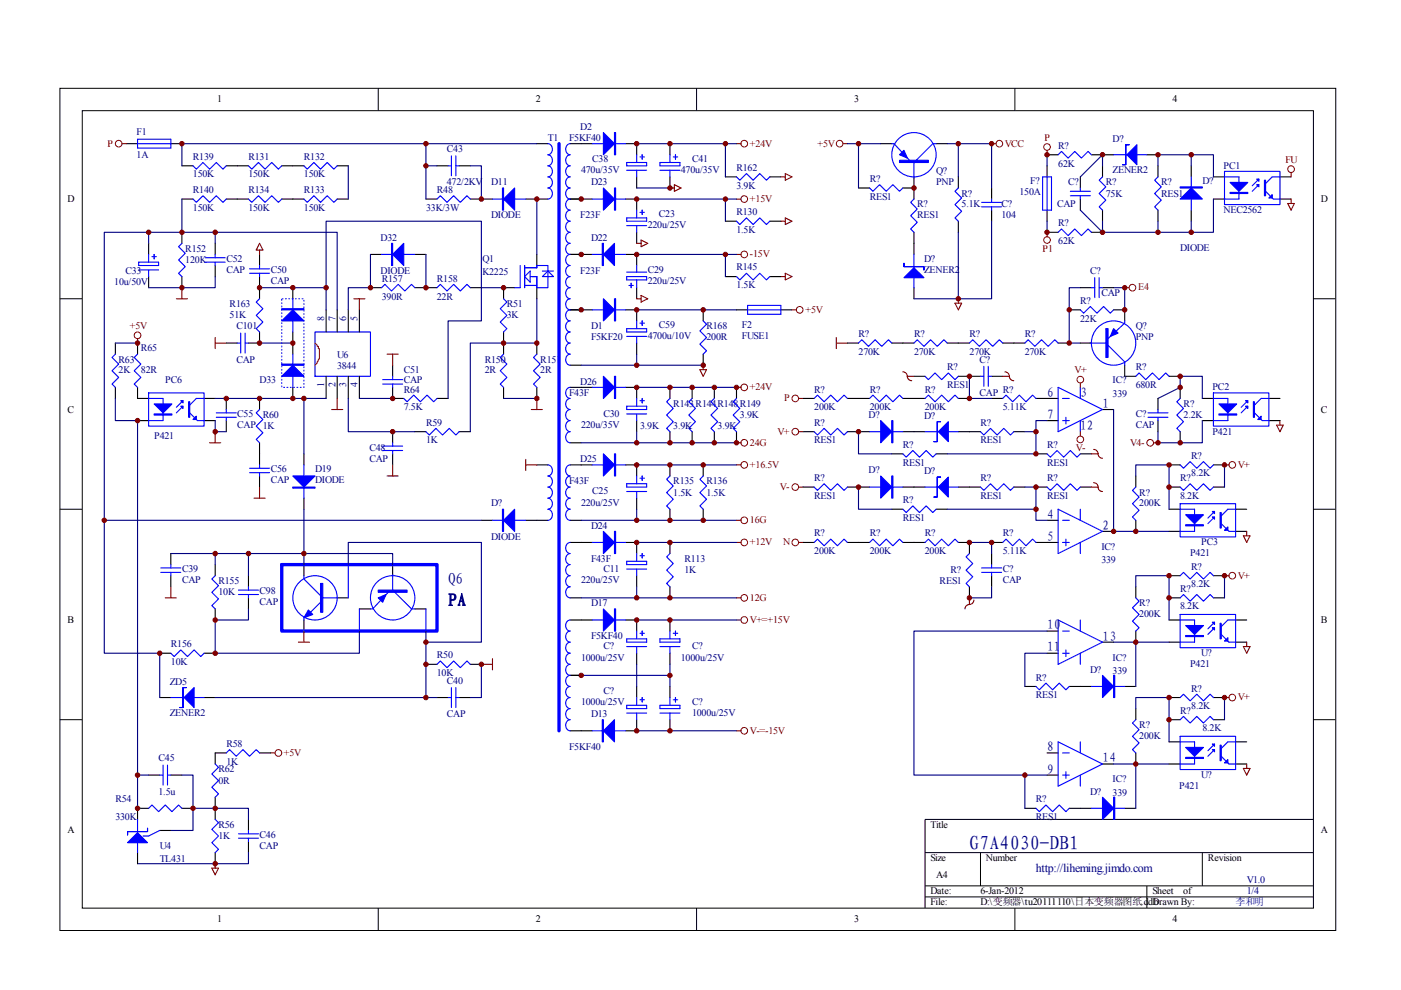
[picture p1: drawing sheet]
<svg xmlns="http://www.w3.org/2000/svg" width="297mm" height="210mm" viewBox="0 0 297 210" stroke-linecap="round" stroke-linejoin="round" font-family="sans-serif">
<defs><g id="words">
<text font-size="4.2" fill="#000080" x="205.6" y="180.2">G7A4030-DB1</text>
<text font-size="3.8" fill="#000080" x="95" y="128.5">PA</text>
<text font-size="3.3" fill="#000080" x="95" y="123.9">Q6</text>
<g font-size="2.8" fill="#000080">
<text x="222" y="84.1">6</text>
<text x="222" y="88.8">7</text>
<text x="229" y="84.1">3</text>
<text x="233.8" y="86.5">1</text>
<text x="229" y="91.2">12</text>
<text x="222" y="110">4</text>
<text x="233.8" y="112.3">2</text>
<text x="222" y="114.7">5</text>
<text x="222" y="133.4">10</text>
<text x="233.8" y="135.8">13</text>
<text x="222" y="138.1">11</text>
<text x="222" y="159.3">8</text>
<text x="233.8" y="161.6">14</text>
<text x="222" y="164">9</text>
</g>
<text font-size="2.5" fill="#000080" x="219.6" y="184.8">http://liheming.jimdo.com</text>
<g font-size="2.1">
<text x="46.1" y="21.7">1</text>
<text x="113.6" y="21.7">2</text>
<text x="181.1" y="21.7">3</text>
<text x="248.6" y="21.7">4</text>
<text x="14.3" y="42.8">D</text>
<text x="280.1" y="42.8">D</text>
<text x="14.3" y="87.5">C</text>
<text x="280.1" y="87.5">C</text>
<text x="14.3" y="132.1">B</text>
<text x="280.1" y="132.1">B</text>
<text x="14.3" y="176.7">A</text>
<text x="197.3" y="175.5">Title</text>
<text x="280.1" y="176.7">A</text>
<text x="197.3" y="182.6">Size</text>
<text x="209" y="182.6">Number</text>
<text x="256.1" y="182.6">Revision</text>
<text x="197.3" y="189.6">Date:</text>
<text x="197.3" y="192">File:</text>
<text x="198.5" y="186.1">A4</text>
<text x="207.9" y="189.6">6-Jan-2012</text>
<text x="207.9" y="192">D:\变频器\tu20111110\日本变频器图纸.ddb</text>
<text x="244.3" y="189.6">Sheet</text>
<text x="244.3" y="192">Drawn By:</text>
<text x="250.9" y="189.6">of</text>
<text x="46.1" y="195.5">1</text>
<text x="113.6" y="195.5">2</text>
<text x="181.1" y="195.5">3</text>
<text x="248.6" y="195.5">4</text>
</g>
<g font-size="2.1" fill="#000080">
<text x="29" y="28.7">F1</text>
<text x="116.2" y="29.9">T1</text>
<text x="120.6" y="29.9">F5KF40</text>
<text x="123" y="27.5">D2</text>
<text x="29" y="33.5">1A</text>
<text x="40.9" y="33.9">R139</text>
<text x="52.7" y="33.9">R131</text>
<text x="64.4" y="33.9">R132</text>
<text x="94.7" y="32.3">C43</text>
<text x="125.6" y="34.4">C38</text>
<text x="146.7" y="34.4">C41</text>
<text x="224.4" y="31.5">R?</text>
<text x="224.4" y="35.3">62K</text>
<text x="235.9" y="30.2">D?</text>
<text x="259.4" y="35.7">PC1</text>
<text x="40.9" y="37.6">150K</text>
<text x="40.9" y="40.9">R140</text>
<text x="52.7" y="37.6">150K</text>
<text x="52.7" y="40.9">R134</text>
<text x="64.4" y="37.6">150K</text>
<text x="64.4" y="40.9">R133</text>
<text x="92.6" y="40.9">R48</text>
<text x="94.7" y="39.3">472/2KV</text>
<text x="104.1" y="39.3">D11</text>
<text x="123.2" y="36.7">470u/35V</text>
<text x="125.3" y="39.3">D23</text>
<text x="144.4" y="36.7">470u/35V</text>
<text x="156.1" y="36.3">R162</text>
<text x="156.1" y="40">3.9K</text>
<text x="184.4" y="38.6">R?</text>
<text x="198.5" y="36.9">Q?</text>
<text x="198.5" y="39.3">PNP</text>
<text x="203.9" y="41.7">R?</text>
<text x="216.2" y="41.4">150A</text>
<text x="218.4" y="39">F?</text>
<text x="226.5" y="39.3">C?</text>
<text x="234.4" y="39.3">R?</text>
<text x="234.4" y="41.7">75K</text>
<text x="235.9" y="36.7">ZENER2</text>
<text x="246.2" y="39.3">R?</text>
<text x="246.2" y="41.7">RES1</text>
<text x="254.9" y="39">D?</text>
<text x="40.9" y="44.7">150K</text>
<text x="52.7" y="44.7">150K</text>
<text x="64.4" y="44.7">150K</text>
<text x="90.3" y="44.7">33K/3W</text>
<text x="104.1" y="46.3">DIODE</text>
<text x="123" y="46.3">F23F</text>
<text x="139.7" y="46.1">C23</text>
<text x="156.1" y="45.6">R130</text>
<text x="184.4" y="42.3">RES1</text>
<text x="194.5" y="44">R?</text>
<text x="194.5" y="46.3">RES1</text>
<text x="203.9" y="44">5.1K</text>
<text x="212.3" y="44">C?</text>
<text x="212.3" y="46.3">104</text>
<text x="224.1" y="44">CAP</text>
<text x="259.4" y="45.1">NEC2562</text>
<text x="39.3" y="53.4">R152</text>
<text x="80.7" y="51.1">D32</text>
<text x="125.3" y="51.1">D22</text>
<text x="137.3" y="48.4">220u/25V</text>
<text x="156.1" y="49.4">1.5K</text>
<text x="224.4" y="48">R?</text>
<text x="224.4" y="51.7">62K</text>
<text x="250.2" y="53.2">DIODE</text>
<text x="26.6" y="58.1">C33</text>
<text x="39.3" y="55.7">120K</text>
<text x="48" y="55.5">C52</text>
<text x="48" y="57.8">CAP</text>
<text x="57.4" y="57.8">C50</text>
<text x="80.7" y="58.1">DIODE</text>
<text x="80.9" y="59.7">R157</text>
<text x="92.6" y="59.7">R158</text>
<text x="102.3" y="55.5">Q1</text>
<text x="102.3" y="58.3">K2225</text>
<text x="123" y="58.1">F23F</text>
<text x="137.3" y="57.8">C29</text>
<text x="156.1" y="57.3">R145</text>
<text x="195.9" y="55.5">D?</text>
<text x="195.9" y="57.8">ZENER2</text>
<text x="231.1" y="58.1">C?</text>
<text x="24.2" y="60.5">10u/50V</text>
<text x="48.7" y="65.1">R163</text>
<text x="57.4" y="60.2">CAP</text>
<text x="80.9" y="63.5">390R</text>
<text x="92.6" y="63.5">22R</text>
<text x="107.4" y="65.1">R51</text>
<text x="137.3" y="60.2">220u/25V</text>
<text x="156.1" y="61.1">1.5K</text>
<text x="229" y="64.4">R?</text>
<text x="233.5" y="62.8">CAP</text>
<text x="48.7" y="67.5">51K</text>
<text x="50.1" y="69.8">C101</text>
<text x="68.7" y="68" transform="rotate(-90 68.7 68)">8</text>
<text x="71.1" y="68" transform="rotate(-90 71.1 68)">7</text>
<text x="73.4" y="68" transform="rotate(-90 73.4 68)">6</text>
<text x="75.8" y="68" transform="rotate(-90 75.8 68)">5</text>
<text x="107.4" y="67.5">3K</text>
<text x="125.3" y="69.8">D1</text>
<text x="137.3" y="71.9">4700u/10V</text>
<text x="139.7" y="69.6">C59</text>
<text x="149.8" y="69.8">R168</text>
<text x="157.3" y="69.6">F2</text>
<text x="157.3" y="71.9">FUSE1</text>
<text x="182" y="71.5">R?</text>
<text x="193.8" y="71.5">R?</text>
<text x="205.6" y="71.5">R?</text>
<text x="217.3" y="71.5">R?</text>
<text x="229" y="68.2">22K</text>
<text x="240.8" y="69.8">Q?</text>
<text x="25.1" y="76.9">R63</text>
<text x="29.9" y="74.5">R65</text>
<text x="50.1" y="76.9">CAP</text>
<text x="71.5" y="76">U6</text>
<text x="102.8" y="76.9">R150</text>
<text x="114.6" y="76.9">R151</text>
<text x="125.3" y="72.2">F5KF20</text>
<text x="149.8" y="72.2">200R</text>
<text x="182" y="75.2">270K</text>
<text x="193.8" y="75.2">270K</text>
<text x="205.6" y="75.2">270K</text>
<text x="207.7" y="76.9">C?</text>
<text x="217.3" y="75.2">270K</text>
<text x="240.8" y="72.2">PNP</text>
<text x="25.1" y="79.2">2K</text>
<text x="29.9" y="79.2">82R</text>
<text x="35.1" y="81.3">PC6</text>
<text x="55" y="81.3">D33</text>
<text x="68.7" y="82.1" transform="rotate(-90 68.7 82.1)">1</text>
<text x="71.1" y="82.1" transform="rotate(-90 71.1 82.1)">2</text>
<text x="71.5" y="78.2">3844</text>
<text x="73.4" y="82.1" transform="rotate(-90 73.4 82.1)">3</text>
<text x="75.8" y="82.1" transform="rotate(-90 75.8 82.1)">4</text>
<text x="85.6" y="83.2">R64</text>
<text x="85.6" y="79">C51</text>
<text x="85.6" y="81.3">CAP</text>
<text x="102.8" y="79.2">2R</text>
<text x="114.6" y="79.2">2R</text>
<text x="120.6" y="83.9">F43F</text>
<text x="123" y="81.5">D26</text>
<text x="172.6" y="83.2">R?</text>
<text x="184.4" y="83.2">R?</text>
<text x="196.1" y="83.2">R?</text>
<text x="200.8" y="78.5">R?</text>
<text x="200.8" y="82.3">RES1</text>
<text x="207.7" y="83.9">CAP</text>
<text x="212.6" y="83.2">R?</text>
<text x="235.9" y="81.3">IC?</text>
<text x="240.8" y="78.5">R?</text>
<text x="240.8" y="82.3">680R</text>
<text x="257" y="82.7">PC2</text>
<text x="50.3" y="88.4">C55</text>
<text x="55.7" y="88.6">R60</text>
<text x="85.6" y="87">7.5K</text>
<text x="127.9" y="88.4">C30</text>
<text x="142.7" y="86.3">R143R144R148R149</text>
<text x="156.9" y="88.6">3.9K</text>
<text x="172.6" y="87">200K</text>
<text x="184.1" y="88.6">D?</text>
<text x="184.4" y="87">200K</text>
<text x="195.9" y="88.8">D?</text>
<text x="196.1" y="87">200K</text>
<text x="212.6" y="87">5.11K</text>
<text x="235.9" y="84.2">339</text>
<text x="240.8" y="88.4">C?</text>
<text x="251" y="86.3">R?</text>
<text x="251" y="88.6">2.2K</text>
<text x="32.7" y="93.1">P421</text>
<text x="50.3" y="90.7">CAP 1K</text>
<text x="78.3" y="95.7">C48</text>
<text x="90.3" y="90.3">R59</text>
<text x="90.3" y="94">1K</text>
<text x="123.2" y="90.7">220u/35V</text>
<text x="135.7" y="90.9">3.9K</text>
<text x="142.7" y="90.9">3.9K</text>
<text x="152.1" y="90.9">3.9K</text>
<text x="172.6" y="90.3">R?</text>
<text x="172.6" y="94">RES1</text>
<text x="191.4" y="94.9">R?</text>
<text x="207.9" y="90.3">R?</text>
<text x="207.9" y="94">RES1</text>
<text x="222" y="94.9">R?</text>
<text x="240.8" y="90.7">CAP</text>
<text x="257" y="92.1">P421</text>
<text x="57.4" y="100.1">C56</text>
<text x="66.8" y="100.1">D19</text>
<text x="78.3" y="98">CAP</text>
<text x="123" y="98">D25</text>
<text x="184.1" y="100.3">D?</text>
<text x="191.4" y="98.7">RES1</text>
<text x="195.9" y="100.6">D?</text>
<text x="222" y="98.7">RES1</text>
<text x="252.6" y="97.3">R?</text>
<text x="252.6" y="101">8.2K</text>
<text x="57.4" y="102.5">CAP</text>
<text x="66.8" y="102.5">DIODE</text>
<text x="104.1" y="107.4">D?</text>
<text x="120.6" y="102.7">F43F</text>
<text x="123.2" y="107.2">220u/25V</text>
<text x="125.6" y="104.8">C25</text>
<text x="142.7" y="102.7">R135</text>
<text x="142.7" y="105.1">1.5K</text>
<text x="149.8" y="102.7">R136</text>
<text x="149.8" y="105.1">1.5K</text>
<text x="172.6" y="102">R?</text>
<text x="172.6" y="105.8">RES1</text>
<text x="191.4" y="106.7">R?</text>
<text x="207.9" y="102">R?</text>
<text x="207.9" y="105.8">RES1</text>
<text x="222" y="102">R?</text>
<text x="222" y="105.8">RES1</text>
<text x="241.6" y="105.1">R?</text>
<text x="241.6" y="107.4">200K</text>
<text x="250.2" y="102">R?</text>
<text x="250.2" y="105.8">8.2K</text>
<text x="125.3" y="112.1">D24</text>
<text x="172.6" y="113.7">R?</text>
<text x="184.4" y="113.7">R?</text>
<text x="191.4" y="110.4">RES1</text>
<text x="196.1" y="113.7">R?</text>
<text x="212.6" y="113.7">R?</text>
<text x="104.1" y="114.5">DIODE</text>
<text x="125.3" y="119.1">F43F</text>
<text x="145.1" y="119.1">R113</text>
<text x="172.6" y="117.5">200K</text>
<text x="184.4" y="117.5">200K</text>
<text x="196.1" y="117.5">200K</text>
<text x="212.6" y="117.5">5.11K</text>
<text x="233.5" y="116.6">IC?</text>
<text x="233.5" y="119.4">339</text>
<text x="252.3" y="118">P421</text>
<text x="254.7" y="115.6">PC3</text>
<text x="38.6" y="121.3">C39</text>
<text x="38.6" y="123.6">CAP</text>
<text x="46.3" y="123.9">R155</text>
<text x="55" y="125.9">C98</text>
<text x="123.2" y="123.6">220u/25V</text>
<text x="127.9" y="121.3">C11</text>
<text x="145.1" y="121.5">1K</text>
<text x="199.2" y="123.9">RES1</text>
<text x="201.5" y="121.5">R?</text>
<text x="212.6" y="121.3">C?</text>
<text x="212.6" y="123.6">CAP</text>
<text x="250.2" y="125.5">R?</text>
<text x="252.6" y="120.7">R?</text>
<text x="252.6" y="124.6">8.2K</text>
<text x="46.3" y="126.2">10K</text>
<text x="55" y="128.3">CAP</text>
<text x="125.3" y="128.5">D17</text>
<text x="241.6" y="128.5">R?</text>
<text x="241.6" y="130.9">200K</text>
<text x="250.2" y="129.2">8.2K</text>
<text x="36.2" y="137.3">R156</text>
<text x="125.3" y="135.6">F5KF40</text>
<text x="127.9" y="137.7">C?</text>
<text x="146.7" y="137.7">C?</text>
<text x="36.2" y="141">10K</text>
<text x="92.6" y="139.5">R50</text>
<text x="92.6" y="143.4">10K</text>
<text x="123.2" y="140.1">1000u/25V</text>
<text x="144.4" y="140.1">1000u/25V</text>
<text x="231.1" y="142.6">D?</text>
<text x="235.9" y="140.1">IC?</text>
<text x="235.9" y="142.8">339</text>
<text x="252.3" y="141.5">P421</text>
<text x="254.7" y="139.1">U?</text>
<text x="36" y="145.2">ZD5</text>
<text x="94.7" y="145">C40</text>
<text x="123.2" y="149.5">1000u/25V</text>
<text x="127.9" y="147.1">C?</text>
<text x="146.7" y="149.5">C?</text>
<text x="219.6" y="144.3">R?</text>
<text x="219.6" y="148">RES1</text>
<text x="252.6" y="146.7">R?</text>
<text x="36" y="151.8">ZENER2</text>
<text x="94.7" y="152">CAP</text>
<text x="125.3" y="152">D13</text>
<text x="146.7" y="151.8">1000u/25V</text>
<text x="241.6" y="154.4">R?</text>
<text x="250.2" y="151.3">R?</text>
<text x="252.6" y="150.4">8.2K</text>
<text x="254.9" y="155">8.2K</text>
<text x="33.6" y="161.4">C45</text>
<text x="48" y="158.3">R58</text>
<text x="120.6" y="159.1">F5KF40</text>
<text x="241.6" y="156.7">200K</text>
<text x="46.3" y="163.8">R62</text>
<text x="46.3" y="166.1">0R</text>
<text x="48" y="162.2">1K</text>
<text x="235.9" y="165.9">IC?</text>
<text x="250" y="167.3">P421</text>
<text x="254.7" y="164.9">U?</text>
<text x="24.5" y="170.1">R54</text>
<text x="24.5" y="173.8">330K</text>
<text x="33.6" y="168.5">1.5u</text>
<text x="219.6" y="170.1">R?</text>
<text x="219.6" y="173.8">RES1</text>
<text x="231.1" y="168.5">D?</text>
<text x="235.9" y="168.7">339</text>
<text x="46.3" y="175.5">R56</text>
<text x="46.3" y="177.9">1K</text>
<text x="55" y="177.6">C46</text>
<text x="33.9" y="180">U4</text>
<text x="33.9" y="182.8">TL431</text>
<text x="55" y="180">CAP</text>
<text x="262" y="192">李和明</text>
<text x="264.3" y="187.3">V1.0</text>
<text x="264.3" y="189.6">1/4</text>
</g>
<g font-size="2.1" fill="#800000">
<text x="221.5" y="29.9">P</text>
<text x="22.8" y="31.1">P</text>
<text x="159" y="31.1">+24V</text>
<text x="173.3" y="31.1">+5V</text>
<text x="213" y="31.1">VCC</text>
<text x="272.5" y="34.6">FU</text>
<text x="159" y="42.8">+15V</text>
<text x="221.1" y="53.4">P1</text>
<text x="159" y="54.5">-15V</text>
<text x="241.3" y="61.6">E4</text>
<text x="27.5" y="69.8">+5V</text>
<text x="170.8" y="66.3">+5V</text>
<text x="159" y="82.7">+24V</text>
<text x="227.8" y="79.2">V+</text>
<text x="166.3" y="85.1">P</text>
<text x="159" y="94.5">24G</text>
<text x="164.8" y="92.1">V+</text>
<text x="228.1" y="95.7">V-</text>
<text x="239.6" y="94.5">V4-</text>
<text x="159" y="99.2">+16.5V</text>
<text x="262.5" y="99.2">V+</text>
<text x="165.4" y="103.9">V-</text>
<text x="159" y="110.9">16G</text>
<text x="159" y="115.6">+12V</text>
<text x="166" y="115.6">N</text>
<text x="262.5" y="122.7">V+</text>
<text x="159" y="127.4">12G</text>
<text x="159" y="132.1">V+=+15V</text>
<text x="262.5" y="148.5">V+</text>
<text x="159" y="155.5">V-=-15V</text>
<text x="60.2" y="160.3">+5V</text>
</g>
</g></defs>
<g fill="none" stroke="#000" stroke-width=".21">
<path d="M12.7 18.7h270.5v178.6h-270.5zM80.2 18.7v4.7M147.7 18.7v4.7M215.2 18.7v4.7M17.4 23.5h261.1v169h-261.1zM12.7 63.3h4.7M278.4 63.3h4.7M12.7 108h4.7M278.4 108h4.7M12.7 152.6h4.7M278.4 152.6h4.7M278.4 173.7h-82.3v18.8"/>
<path d="M80.2 192.5v4.7M147.7 192.5v4.7M196.1 180.8h82.3M196.1 187.8h82.3M196.1 190.2h82.3M207.9 180.8v7M215.2 192.5v4.7M243.2 187.8v4.7M254.9 180.8v7"/>
</g>
<g fill="none" stroke="#00f" stroke-width=".23">
<path d="M29.2 29.5h7v1.9h-7zM29.2 30.5h7M40.9 35.2l.7 .7 1.4-1.4 1.4 1.4 1.5-1.4 1.4 1.4 .7-.7M52.7 35.2l.7 .7 1.4-1.4 1.4 1.4 1.4-1.4 1.4 1.4 .7-.7M64.4 35.2l.7 .7 1.5-1.4 1.4 1.4 1.4-1.4 1.4 1.4 .7-.7M95 35.2h.7M95.7 33v4.3M96.7 33v4.3M96.7 35.2h.7M116.2 30.5a1.2 1.2 0 0 1 .9 1.1 1.2 1.2 0 0 1-.9 1.2 1.2 1.2 0 0 1 .9 1.2 1.2 1.2 0 0 1-.9 1.2 1.2 1.2 0 0 1 .9 1.1 1.2 1.2 0 0 1-.9 1.2 1.2 1.2 0 0 1 .9 1.2 1.2 1.2 0 0 1-.9 1.2 1.2 1.2 0 0 1 .9 1.1 1.2 1.2 0 0 1-.9 1.2M120.9 30.5a1.21 1.21 0 0 0-1 1.1 1.21 1.21 0 0 0 1 1.2 1.2 1.2 0 0 0-1 1.2 1.2 1.2 0 0 0 1 1.2 1.2 1.2 0 0 0-1 1.1 1.2 1.2 0 0 0 1 1.2 1.2 1.2 0 0 0-1 1.2 1.2 1.2 0 0 0 1 1.2 1.2 1.2 0 0 0-1 1.1 1.2 1.2 0 0 0 1 1.2 1.2 1.2 0 0 0-1 1.2 1.2 1.2 0 0 0 1 1.2 1.2 1.2 0 0 0-1 1.1 1.2 1.2 0 0 0 1 1.2 1.21 1.21 0 0 0-1 1.2 1.21 1.21 0 0 0 1 1.2 1.2 1.2 0 0 0-1 1.1 1.2 1.2 0 0 0 1 1.2 1.2 1.2 0 0 0-1 1.2 1.2 1.2 0 0 0 1 1.1 1.2 1.2 0 0 0-1 1.2 1.2 1.2 0 0 0 1 1.2 1.2 1.2 0 0 0-1 1.2 1.2 1.2 0 0 0 1 1.1 1.2 1.2 0 0 0-1 1.2 1.2 1.2 0 0 0 1 1.2 1.2 1.2 0 0 0-1 1.2 1.2 1.2 0 0 0 1 1.1 1.2 1.2 0 0 0-1 1.2 1.2 1.2 0 0 0 1 1.2M125.6 30.5h7"/>
<path d="M132.9 34.5h4.2v.7h-4.2zM132.9 36.1h4.2M135 32.8v1.7M135 36.1v1.4M135.7 33.3h.9M136.2 32.8v.9M139.9 34.5h4.3v.7h-4.3zM139.9 36.1h4.3M142 32.8v1.7M142 36.1v1.4M142.7 33.3h1M143.2 32.8v.9"/>
<path d="M156.2 37.5l.7 .7 1.4-1.4 1.4 1.4 1.4-1.4 1.4 1.4 .7-.7M184.4 39.9l.7 .7 1.4-1.4 1.4 1.4 1.4-1.4 1.4 1.4 .7-.7M189.1 30.5h.4l3.3 3.5M193.8 34.5v3.2M198.5 30.5h-.7l-3.6 3.5M203.2 39.9l-.7 .7 1.4 1.4-1.4 1.4 1.4 1.4-1.4 1.4 .7 .7M221.1 37.5h1.8v7.1h-1.8zM222 37.5v7.1M224.3 32.8l.8-.7 1.4 1.4 1.4-1.4 1.4 1.4 1.4-1.4 .7 .7M229 39.9v.7M233.8 37.5l-.8 .7 1.5 1.4-1.5 1.4 1.5 1.4-1.5 1.5 .8 .7M236.1 32.8h7.1"/>
<path d="M245.5 37.5l-.7 .7 1.4 1.4-1.4 1.4 1.4 1.4-1.4 1.5 .7 .7M252.6 37.5v7.1M259.6 36.3h11.8v7.1h-11.8zM259.6 37.5h3.1v4.7h-3.1M266.9 39.2l-1.4 1.4M266.9 38l-1.4 1.4M271.4 37.5h-1.7l-1.4 1.4M29.4 55.6h4.2v.7h-4.2zM29.4 57.2h4.2M31.5 53.9v1.7M31.5 57.2v1.4M32.2 54.4h1"/>
<path d="M32.7 53.9v1M38.6 51.6l-.7 .7 1.4 1.4-1.4 1.4 1.4 1.4-1.4 1.4 .7 .7M40.9 42.2l.7 .7 1.4-1.4 1.4 1.4 1.5-1.4 1.4 1.4 .7-.7M43.5 55.6h4.2M43.5 54.7h4.2M45.6 53.9v.8M45.6 55.6v.7M52.7 42.2l.7 .7 1.4-1.4 1.4 1.4 1.4-1.4 1.4 1.4 .7-.7M52.9 57.9h4.2M52.9 57h4.2M55 56.3v.7M55 57.9v.7"/>
<path d="M64.4 42.2l.7 .7 1.5-1.4 1.4 1.4 1.4-1.4 1.4 1.4 .7-.7M80.9 53.9h7.1M92.7 42.2l.7-.7 1.4 1.4 1.4-1.4 1.4 1.4 1.4-1.4 .7 .7M104.4 42.2h7.1M110.3 56.3v4.7h-1.2M111.2 56.8h2.6v-.5h2.4v4.7h-2.4v-2.4h-1.4M111.2 56.3v4.7M111.2 58.6l1.2-1.1v2.3zM115 58.6l1.2-1.1 1.1 1.1zM115 57.5h2.3M125.6 53.9h7M125.6 42.2h7"/>
<path d="M132.9 58.6h4.2v.7h-4.2zM132.9 46.2h4.2v.7h-4.2zM132.9 47.8h4.2M132.9 57.7h4.2M135 44.6v1.6M135 47.8v1.5M135 56.3v1.4M135 59.3v1.7M135.7 45h.9M136.2 44.6v.9M156.2 46.9l.7 .7 1.4-1.4 1.4 1.4 1.4-1.4 1.4 1.4 .7-.7M156.2 58.6l.7 .7 1.4-1.4 1.4 1.4 1.4-1.4 1.4 1.4 .7-.7"/>
<path d="M193.8 42.2l-.7 .7 1.4 1.4-1.4 1.4 1.4 1.4-1.4 1.4 .7 .8M193.8 53.9v7.1M208.1 43.9h4.3M208.1 42.9h4.3M210.2 42.2v.7M210.2 43.9v.7M224.3 49.3l.8-.8 1.4 1.5 1.4-1.5 1.4 1.5 1.4-1.5 .7 .8M226.9 41.5h4.3M226.9 40.6h4.3M229 41.5v.7M232.1 58.9v4.2M233 58.9v4.2"/>
<path d="M268.3 40.6l1.7 1.6h1.4M24.5 75.1l-.7 .7 1.4 1.4-1.4 1.4 1.4 1.4-1.4 1.4 .7 .7M29.2 75.1l-.7 .7 1.4 1.4-1.4 1.4 1.4 1.4-1.4 1.4 .7 .7M50.3 72.7h.7M51 70.6v4.3M52 72.7h.7M52 70.6v4.3M55 63.3l-.7 .7 1.4 1.5-1.4 1.4 1.4 1.4-1.4 1.4 .7 .7M62.1 63.3v7.1M62.1 75.1v7M66.8 70.4h11.7v9.4h-11.7zM80.9 61l.7-.7 1.4 1.4 1.4-1.4 1.4 1.4 1.4-1.4 .8 .7"/>
<path d="M83.2 79.8v.7M92.7 61l.7-.7 1.4 1.4 1.4-1.4 1.4 1.4 1.4-1.4 .7 .7M106.8 75.1l-.7 .7 1.4 1.4-1.4 1.4 1.4 1.4-1.4 1.4 .7 .7M106.8 63.3l.7 .7-1.4 1.5 1.4 1.4-1.4 1.4 1.4 1.4-.7 .7M111.2 60.5h2.6M113.8 75.1l-.7 .7 1.4 1.4-1.4 1.4 1.4 1.4-1.4 1.4 .7 .7M120.9 65.7a1.2 1.2 0 0 0-1 1.2 1.2 1.2 0 0 0 1 1.1 1.2 1.2 0 0 0-1 1.2 1.2 1.2 0 0 0 1 1.2 1.2 1.2 0 0 0-1 1.2 1.2 1.2 0 0 0 1 1.1 1.2 1.2 0 0 0-1 1.2 1.2 1.2 0 0 0 1 1.2 1.2 1.2 0 0 0-1 1.2 1.2 1.2 0 0 0 1 1.1M125.6 65.7h7M132.9 69.7h4.2v.7h-4.2zM132.9 71.3h4.2M133.3 60.5h1M133.8 60.1v.9"/>
<path d="M135 68v1.7M135 71.3v1.4M135.7 68.5h.9M136.2 68v1M149.1 68l.7 .7-1.4 1.5 1.4 1.4-1.4 1.4 1.4 1.4-.7 .7M158.5 65.7h7.1M158.5 64.8h7.1v1.8h-7.1zM182 72.7l.7-.7 1.4 1.4 1.4-1.4 1.5 1.4 1.4-1.4 .7 .7M193.8 72.7l.7-.7 1.4 1.4 1.4-1.4 1.4 1.4 1.4-1.4 .7 .7M196.1 79.8l.7 .7 1.4-1.4 1.5 1.4 1.4-1.4 1.4 1.4 .7-.7M205.5 72.7l.7-.7 1.5 1.4 1.4-1.4 1.4 1.4 1.4-1.4 .7 .7M207.9 79.8h.7"/>
<path d="M208.6 77.7v4.2M209.5 79.8h.7M209.5 77.7v4.2M217.3 72.7l.7-.7 1.4 1.4 1.4-1.4 1.4 1.4 1.4-1.4 .7 .7M229 65.7l.8 .7 1.4-1.4 1.4 1.4 1.4-1.4 1.4 1.4 .7-.7M231.2 72.7h3.3M231.4 61h.7M233 61h.8M234.9 73.2l3.6 3.5v.7M238.5 68v.5l-3.6 3.3M240.8 79.8l.7-.7 1.4 1.4 1.4-1.4 1.4 1.4 1.5-1.4 .7 .7M31.5 83.3h11.8v7.1h-11.8z"/>
<path d="M31.5 84.5h3.1v4.7h-3.1M38.8 86.1l-1.4 1.4M38.8 85l-1.4 1.4M40.2 87.5l1.7 1.7h1.4M43.3 84.5h-1.7l-1.4 1.4M45.9 87.5h4.2M45.9 88.5h4.2M48 86.8v.7M48 88.5v.7M52.9 99.3h4.2M55 86.8l-.7 .7 1.4 1.4-1.4 1.5 1.4 1.4-1.4 1.4 .7 .7M55 98.6v.7"/>
<path d="M64.4 98.6v7M81.1 80.5h4.3M81.1 81.4h4.3M81.1 95.5h4.3M81.1 94.6h4.3M83.2 81.4v.7M83.2 93.9v.7M83.2 95.5v.7M85.6 84.5l.7 .7 1.4-1.4 1.4 1.4 1.4-1.4 1.4 1.4 .8-.7M90.3 91.5l.7 .7 1.4-1.4 1.4 1.4 1.4-1.4 1.5 1.4 .7-.7M116.2 98.6a1.2 1.2 0 0 1 .9 1.1 1.2 1.2 0 0 1-.9 1.2 1.2 1.2 0 0 1 .9 1.2 1.2 1.2 0 0 1-.9 1.2 1.2 1.2 0 0 1 .9 1.1 1.2 1.2 0 0 1-.9 1.2 1.2 1.2 0 0 1 .9 1.2 1.2 1.2 0 0 1-.9 1.2 1.2 1.2 0 0 1 .9 1.1 1.2 1.2 0 0 1-.9 1.2M120.9 82.1a1.2 1.2 0 0 0-1 1.2 1.2 1.2 0 0 0 1 1.2 1.2 1.2 0 0 0-1 1.2 1.2 1.2 0 0 0 1 1.1 1.2 1.2 0 0 0-1 1.2 1.2 1.2 0 0 0 1 1.2 1.2 1.2 0 0 0-1 1.2 1.2 1.2 0 0 0 1 1.1 1.2 1.2 0 0 0-1 1.2 1.2 1.2 0 0 0 1 1.2"/>
<path d="M120.9 98.6a1.2 1.2 0 0 0-1 1.1 1.2 1.2 0 0 0 1 1.2 1.2 1.2 0 0 0-1 1.2 1.2 1.2 0 0 0 1 1.2 1.2 1.2 0 0 0-1 1.1 1.2 1.2 0 0 0 1 1.2 1.2 1.2 0 0 0-1 1.2 1.2 1.2 0 0 0 1 1.2 1.2 1.2 0 0 0-1 1.1 1.2 1.2 0 0 0 1 1.2M125.6 82.1h7M125.6 98.6h7M132.9 86.1h4.2v.7h-4.2zM132.9 87.8h4.2M135 84.5v1.6M135 87.8v1.4M135.7 85h.9M136.2 84.5v.9M142 84.5l-.7 .7 1.4 1.4-1.4 1.4 1.4 1.4-1.4 1.4 .7 .7M146.7 84.5l-.7 .7 1.4 1.4-1.4 1.4 1.4 1.4-1.4 1.4 .7 .7M151.4 84.5l-.7 .7 1.5 1.4-1.5 1.4 1.5 1.4-1.5 1.4 .7 .7"/>
<path d="M156.2 84.5l-.8 .7 1.5 1.4-1.5 1.4 1.5 1.4-1.5 1.4 .8 .7M172.6 84.5l.7-.7 1.4 1.4 1.4-1.4 1.5 1.4 1.4-1.4 .7 .7M172.6 91.5l.7 .7 1.4-1.4 1.4 1.4 1.5-1.4 1.4 1.4 .7-.7M184.4 84.5l.7-.7 1.4 1.4 1.4-1.4 1.4 1.4 1.4-1.4 .7 .7M184.4 91.5h7M191.4 96.2l.7 .7 1.4-1.4 1.5 1.4 1.4-1.4 1.4 1.4 .7-.7M196.1 84.5l.7-.7 1.4 1.4 1.5-1.4 1.4 1.4 1.4-1.4 .7 .7M196.1 91.5h7.1M207.9 91.5l.7 .7 1.4-1.4 1.4 1.4 1.4-1.4 1.4 1.4 .7-.7M212.6 84.5l.7-.7 1.4 1.4 1.4-1.4 1.4 1.4 1.4-1.4 .7 .7M222 96.2l.7 .7 1.4-1.4 1.4 1.4 1.4-1.4 1.4 1.4 .7-.7M224.3 82.1l9.5 4.7-9.5 4.7z"/>
<path d="M225.3 89.2h1.4M225.3 84.5h1.4M226 88.5v1.4M229 82.1v2.4M229 89.2v2.3M243.4 87.5h4.2M243.4 88.5h4.2M245.5 86.8v.7M245.5 88.5v.7M250.2 84.5l-.7 .7 1.4 1.4-1.4 1.4 1.4 1.4-1.4 1.4 .7 .7M250.2 98.6l.7 .7 1.4-1.4 1.4 1.4 1.5-1.4 1.4 1.4 .7-.7M257.3 83.3h11.7v7.1h-11.7z"/>
<path d="M257.3 84.5h3v4.7h-3M264.6 86.1l-1.5 1.4M264.6 85l-1.5 1.4M266 87.5l1.6 1.7h1.4M269 84.5h-1.6l-1.4 1.4M36.2 119.7v.7M52.9 100.2h4.2M55 100.2v.7M73.8 119.7v7.1M104.4 110.3h7.1M120.9 115a1.2 1.2 0 0 0-1 1.2 1.2 1.2 0 0 0 1 1.2 1.2 1.2 0 0 0-1 1.1 1.2 1.2 0 0 0 1 1.2 1.2 1.2 0 0 0-1 1.2 1.2 1.2 0 0 0 1 1.2 1.2 1.2 0 0 0-1 1.1 1.2 1.2 0 0 0 1 1.2 1.2 1.2 0 0 0-1 1.2 1.2 1.2 0 0 0 1 1.2M125.6 115h7"/>
<path d="M132.9 102.6h4.2v.7h-4.2zM132.9 119h4.2v.7h-4.2zM132.9 104.2h4.2M135 100.9v1.7M135 104.2v1.4M135 117.4v1.6M135.7 101.4h.9M135.7 117.8h.9M136.2 100.9v1M136.2 117.4v.9M142 117.4l-.7 .7 1.4 1.4-1.4 1.4 1.4 1.4-1.4 1.4 .7 .7M142 100.9l-.7 .7 1.4 1.4-1.4 1.4 1.4 1.5-1.4 1.4 .7 .7"/>
<path d="M149.1 100.9l-.7 .7 1.4 1.4-1.4 1.4 1.4 1.5-1.4 1.4 .7 .7M172.6 115l.7-.7 1.4 1.4 1.4-1.4 1.5 1.4 1.4-1.4 .7 .7M172.6 103.3l.7 .7 1.4-1.4 1.4 1.4 1.5-1.4 1.4 1.4 .7-.7M184.4 115l.7-.7 1.4 1.4 1.4-1.4 1.4 1.4 1.4-1.4 .7 .7M184.4 103.3h7M191.4 108l.7 .7 1.4-1.4 1.5 1.4 1.4-1.4 1.4 1.4 .7-.7M196.1 115l.7-.7 1.4 1.4 1.5-1.4 1.4 1.4 1.4-1.4 .7 .7M196.1 103.3h7.1M205.5 117.4l-.7 .7 1.4 1.4-1.4 1.4 1.4 1.4-1.4 1.4 .7 .7M207.9 103.3l.7 .7 1.4-1.4 1.4 1.4 1.4-1.4 1.4 1.4 .7-.7M210.2 119.7v.7M212.6 115l.7-.7 1.4 1.4 1.4-1.4 1.4 1.4 1.4-1.4 .7 .7"/>
<path d="M222 103.3l.7 .7 1.4-1.4 1.4 1.4 1.4-1.4 1.4 1.4 .7-.7M224.3 108l9.5 4.7-9.5 4.7zM225.3 110.3h1.4M225.3 115h1.4M226 114.3v1.4M229 108v2.3M229 115v2.4M240.8 103.3l-.7 .7 1.4 1.4-1.4 1.4 1.4 1.4-1.4 1.4 .7 .7M250.2 106.8h11.8v7h-11.8zM250.2 103.3l.7 .7 1.4-1.4 1.4 1.4 1.5-1.4 1.4 1.4 .7-.7M250.2 108h3.1v4.7h-3.1M257.5 109.6l-1.4 1.4"/>
<path d="M257.5 108.4l-1.4 1.4M258.9 111l1.7 1.7h1.4M262 108h-1.7l-1.4 1.4M34.1 121.4h4.2M34.1 120.4h4.2M36.2 138.5l.7 .7 1.4-1.4 1.4 1.4 1.5-1.4 1.4 1.4 .7-.7M36.2 121.4v.7M45.6 122.1l-.7 .7 1.4 1.4-1.4 1.4 1.4 1.4-1.4 1.4 .7 .7M50.6 126.1h4.2M50.6 125.1h4.2M52.7 124.4v.7M52.7 126.1v.7"/>
<path d="M64.4 122.1v.7l3.6 3.5M64.4 131v.5M68 127.7l-2.2 2.1M68 126.8h3.5M76.2 129.1v4.7M82.3 125.6l-3.3 3.5h-.5M83.2 121.8v3.3M83.7 125.6l3.5 3.5h.8M90.3 129.1v4.7M120.9 131.5a1.2 1.2 0 0 0-1 1.1 1.2 1.2 0 0 0 1 1.2 1.2 1.2 0 0 0-1 1.2 1.2 1.2 0 0 0 1 1.2 1.2 1.2 0 0 0-1 1.1 1.2 1.2 0 0 0 1 1.2 1.21 1.21 0 0 0-1 1.2 1.21 1.21 0 0 0 1 1.2 1.2 1.2 0 0 0-1 1.1 1.2 1.2 0 0 0 1 1.2 1.2 1.2 0 0 0-1 1.2 1.2 1.2 0 0 0 1 1.1 1.2 1.2 0 0 0-1 1.2 1.2 1.2 0 0 0 1 1.2 1.2 1.2 0 0 0-1 1.2 1.2 1.2 0 0 0 1 1.1 1.2 1.2 0 0 0-1 1.2 1.2 1.2 0 0 0 1 1.2 1.2 1.2 0 0 0-1 1.2 1.2 1.2 0 0 0 1 1.1M125.6 131.5h7M132.9 135.4h4.2v.8h-4.2z"/>
<path d="M132.9 120.7h4.2M132.9 137.1h4.2M135 120.7v1.4M135 133.8v1.6M135 137.1v1.4M135.7 134.3h.9M136.2 133.8v.9M139.9 135.4h4.3v.8h-4.3zM139.9 137.1h4.3M142 133.8v1.6M142 137.1v1.4M142.7 134.3h1"/>
<path d="M143.2 133.8v.9M208.1 121.4h4.3M208.1 120.4h4.3M210.2 121.4v.7M224.3 131.5l9.5 4.7-9.5 4.7zM225.3 133.8h1.4M225.3 138.5h1.4M226 137.8v1.4M229 131.5v2.3M229 138.5v2.4M240.8 126.8l.7 .7-1.4 1.4 1.4 1.4-1.4 1.4 1.4 1.4-.7 .7M250.2 130.3h11.8v7h-11.8z"/>
<path d="M250.2 126.8l.7-.7 1.4 1.4 1.4-1.4 1.5 1.4 1.4-1.4 .7 .7M250.2 122.1l.7-.7 1.4 1.4 1.4-1.4 1.5 1.4 1.4-1.4 .7 .7M250.2 131.5h3.1v4.7h-3.1M257.5 133.1l-1.4 1.4M257.5 131.9l-1.4 1.4M258.9 134.5l1.7 1.7h1.4M262 131.5h-1.7l-1.4 1.4M36.2 147.9h7.1M48 159.6l.7-.7 1.4 1.4 1.4-1.4 1.4 1.4 1.4-1.4 .7 .7M92.7 140.9l.7-.8 1.4 1.5 1.4-1.5 1.4 1.5 1.4-1.5 .7 .8M95 147.9h.7M95.7 145.8v4.2"/>
<path d="M96.7 147.9h.7M96.7 145.8v4.2M125.6 154.9h7M132.9 149.5h4.2v.7h-4.2zM132.9 151.2h4.2M135 147.9v1.6M135 151.2v1.4M135.7 148.4h.9M136.2 147.9v.9M139.9 149.5h4.3v.7h-4.3zM139.9 151.2h4.3M142 147.9v1.6"/>
<path d="M142 151.2v1.4M142.7 148.4h1M143.2 147.9v.9M219.6 145.5l.8 .8 1.4-1.5 1.4 1.5 1.4-1.5 1.4 1.5 .7-.8M224.3 157.3l9.5 4.7-9.5 4.7zM225.3 159.6h1.4M229 157.3v2.3M231.4 145.5h7.1M240.8 152.6l-.7 .7 1.4 1.4-1.4 1.4 1.4 1.4-1.4 1.4 .7 .7M250.2 156.1h11.8v7.1h-11.8zM250.2 152.6l.7-.7 1.4 1.4 1.4-1.4 1.5 1.4 1.4-1.4 .7 .7M250.2 147.9l.7-.7 1.4 1.4 1.4-1.4 1.5 1.4 1.4-1.4 .7 .7"/>
<path d="M250.2 157.3h3.1v4.7h-3.1M257.5 158.9l-1.4 1.4M257.5 157.8l-1.4 1.4M262 157.3h-1.7l-1.4 1.4M29.2 173.7v7.1M31.5 171.4l.7-.7 1.4 1.4 1.4-1.4 1.4 1.4 1.5-1.4 .7 .7M33.9 164.3h.7M33.9 176.1l-2.4 1.2h-1.2M34.6 162.2v4.3M35.5 164.3h.7M35.5 162.2v4.3M45.6 162l.7 .7-1.4 1.4 1.4 1.4-1.4 1.4 1.4 1.4-.7 .7"/>
<path d="M45.6 173.7l.7 .7-1.4 1.4 1.4 1.5-1.4 1.4 1.4 1.4-.7 .7M50.6 177.7h4.2M50.6 176.8h4.2M52.7 176.1v.7M52.7 177.7v.7M219.6 171.4l.8 .7 1.4-1.4 1.4 1.4 1.4-1.4 1.4 1.4 .7-.7M225.3 164.3h1.4M226 163.6v1.4M229 164.3v2.4M231.4 171.4h7.1M258.9 160.3l1.7 1.7h1.4"/>
<circle cx="193.8" cy="32.8" r="4.7"/>
<circle cx="236.1" cy="72.7" r="4.7"/>
<circle cx="66.8" cy="126.8" r="4.7"/>
<circle cx="83.3" cy="126.8" r="4.7"/>
</g>
<g fill="none" stroke="#000" stroke-width=".23">
<path d="M26.8 30.5h2.4M36.2 30.5h2.4M38.6 35.2h2.3M48 35.2h4.7M59.7 35.2h4.7M71.5 35.2h2.3M92.7 35.2h2.3M97.4 35.2h2.3M113.8 30.5h2.4M120.9 30.5h4.7M132.6 30.5h2.4v2.3M135 37.5v2.4"/>
<path d="M142 30.5v2.3M142 37.5v2.4M153.8 37.5h2.4M163.2 37.5h2.4M182 39.9h2.4M186.7 30.5h2.4M191.4 39.9h2.4M193.8 37.5v4.7M198.5 30.5h2.3M203.2 37.5v2.4M210.2 39.9v2.3M222 35.2v2.3"/>
<path d="M222 32.8h2.3M229 37.5v2.4M231.4 32.8h4.7M233.8 35.2v2.3M243.2 32.8h2.3M245.5 35.2v2.3M252.6 35.2v2.3M257.3 37.5h2.3M271.4 37.5h2.3M31.5 51.6v2.3M31.5 58.6v2.4M38.6 42.2h2.3"/>
<path d="M38.6 49.3v2.3M38.6 58.6v2.4M45.6 51.6v2.3M45.6 56.3v2.3M48 42.2h4.7M55 53.9v2.4M55 58.6v4.7M59.7 42.2h4.7M71.5 42.2h2.3M78.5 53.9h2.4M88 53.9h2.3M90.3 42.2h2.4"/>
<path d="M99.7 42.2h4.7M111.5 42.2h4.7M113.8 53.9v2.4M120.9 42.2h4.7M120.9 53.9h4.7M132.6 42.2h2.4v2.4M132.6 53.9h2.4v2.4M135 49.3v2.3M153.8 46.9h2.4M153.8 58.6h2.4M163.2 46.9h2.4M163.2 58.6h2.4"/>
<path d="M193.8 49.3v4.6M203.2 46.9v2.4M210.2 44.6v2.3M222 44.6v2.3M222 49.3h2.3M229 42.2v2.4M231.4 49.3h2.4M233.8 44.6v2.3M245.5 44.6v2.3M252.6 44.6v2.3M257.3 42.2h2.3M271.4 42.2h2.3"/>
<path d="M24.5 72.7v2.4M29.2 72.7v2.4M48 72.7h2.3M55 70.4v2.3h-2.3M62.1 61v2.3M62.1 70.4v4.7M69.1 65.7v4.7M69.1 79.8v4.7M71.5 65.7v4.7M71.5 79.8v4.7M73.8 65.7v4.7M73.8 79.8v4.7"/>
<path d="M76.2 65.7v4.7M76.2 79.8v4.7M78.5 61h2.4M83.2 77.4v2.4M88 61h4.7M99.7 61h2.4M106.8 70.4v4.7M109.1 61h-2.3v2.3M113.8 61v2.3M113.8 72.7v2.4M120.9 65.7h4.7M120.9 77.4h2.3"/>
<path d="M132.6 65.7h2.4v2.3M135 61v2.3M135 72.7v2.4M149.1 65.7v2.3M149.1 75.1v2.3M156.2 65.7h2.3M165.6 65.7h2.3M179.7 72.7h2.3M189.1 72.7h4.7M193.8 61v2.3M193.8 79.8h2.3M200.8 72.7h4.7"/>
<path d="M203.2 79.8h4.7M210.2 79.8h2.4M212.6 72.7h4.7M224.3 72.7h2.4M226.7 65.7h2.3M229 61h2.4M229 72.7h2.4M233.8 61h2.3M236.1 65.7h2.4v2.3M238.5 77.4v2.4h2.3M247.9 79.8h2.3M24.5 82.1v2.4"/>
<path d="M29.2 82.1v2.4h2.3M29.2 89.2h2.3M43.3 84.5h2.3M43.3 89.2h2.3M48 84.5v2.3M48 89.2v2.3M55 84.5v2.3M55 93.9v4.7M62.1 82.1v2.4M64.4 96.2v2.4M83.2 82.1v2.4h2.4M83.2 91.5v2.4"/>
<path d="M83.2 96.2v2.4M88 91.5h2.3M92.7 84.5h2.3M97.4 91.5h2.3M106.8 82.1v2.4M113.8 98.6h2.4M113.8 82.1v2.4M120.9 98.6h4.7M120.9 93.9h2.3M120.9 82.1h4.7M132.6 98.6h2.4v2.3M132.6 82.1h2.4v2.4"/>
<path d="M135 89.2v2.3M142 82.1v2.4M142 91.5v2.4M142 98.6v2.3M146.7 82.1v2.4M146.7 91.5v2.4M149.1 98.6v2.3M151.4 82.1v2.4M151.4 91.5v2.4M156.2 82.1v2.4M156.2 91.5v2.4M170.3 91.5h2.3"/>
<path d="M170.3 84.5h2.3M179.7 91.5h4.7M179.7 84.5h4.7M189.1 96.2h2.3M191.4 91.5h4.7M191.4 84.5h4.7M198.5 96.2h2.3M203.2 91.5h4.7M203.2 84.5h2.3M210.2 84.5h2.4M214.9 91.5h2.4M219.6 84.5h4.7"/>
<path d="M219.6 96.2h2.4M222 89.2h2.3M229 96.2h2.4M233.8 86.8h2.3M245.5 84.5v2.3M245.5 89.2v2.3M247.9 98.6h2.3M250.2 82.1v2.4M250.2 91.5v2.4M254.9 84.5h2.4M254.9 89.2h2.4M257.3 98.6h2.3"/>
<path d="M269 84.5h2.4M269 89.2h2.4M36.2 117.4v2.3M45.6 119.7v2.4M55 100.9v2.4M64.4 105.6v2.4M64.4 119.7v2.4M83.2 119.7v2.4M102.1 110.3h2.3M111.5 110.3h4.7M120.9 110.3h2.3M120.9 115h4.7"/>
<path d="M132.6 115h2.4v2.4M135 105.6v2.4M142 108v2.3M142 115v2.4M149.1 108v2.3M170.3 115h2.3M170.3 103.3h2.3M179.7 115h4.7M179.7 103.3h4.7M189.1 108h2.3M191.4 115h4.7M191.4 103.3h4.7"/>
<path d="M198.5 108h2.3M203.2 115h2.3v2.4M203.2 103.3h4.7M210.2 115h2.4M210.2 117.4v2.3M214.9 103.3h2.4M219.6 115h4.7M219.6 103.3h2.4M222 110.3h2.3M229 103.3h2.4M233.8 112.7h2.3M240.8 100.9v2.4"/>
<path d="M240.8 110.3v2.4M247.9 112.7h2.3M247.9 108h2.3M247.9 103.3h2.3M257.3 103.3h2.3M262 112.7h2.3M262 108h2.3M33.9 138.5h2.3M36.2 122.1v2.3M43.3 138.5h2.3M45.6 129.1v2.4M52.7 122.1v2.3"/>
<path d="M52.7 126.8v2.3M64.4 131.5v2.3M71.5 126.8h2.3M76.2 129.1h2.3M88 129.1h2.3M120.9 126.8h2.3M120.9 131.5h4.7M132.6 131.5h2.4v2.3M135 122.1v2.3M135 138.5v2.4M142 124.4v2.4M142 131.5v2.3"/>
<path d="M142 138.5v2.4M205.5 124.4v2.4M210.2 122.1v2.3M222 138.5h2.3M222 133.8h2.3M233.8 136.2h2.3M240.8 124.4v2.4M240.8 133.8v2.4M247.9 126.8h2.3M247.9 131.5h2.3M247.9 136.2h2.3M247.9 122.1h2.3"/>
<path d="M257.3 126.8h2.3M257.3 122.1h2.3M262 131.5h2.3M262 136.2h2.3M33.9 147.9h2.3M43.3 147.9h2.3M48 159.6h-2.4v2.4M55 159.6h2.4M90.3 140.9h2.4M92.7 147.9h2.3M97.4 147.9h2.3M99.7 140.9h2.4"/>
<path d="M120.9 143.2h2.3M120.9 154.9h4.7M135 152.6v2.3h-2.4M135 145.5v2.4M142 145.5v2.4M142 152.6v2.3M217.3 145.5h2.3M222 159.6h2.3M226.7 145.5h4.7M238.5 145.5h2.3M240.8 150.2v2.4M240.8 159.6v2.4"/>
<path d="M247.9 147.9h2.3M247.9 157.3h2.3M247.9 152.6h2.3M257.3 147.9h2.3M257.3 152.6h2.3M262 157.3h2.3M31.5 171.4h-2.3v2.3M31.5 164.3h2.4M33.9 176.1h2.3M36.2 164.3h2.4M38.6 171.4h2.3M45.6 169v4.7"/>
<path d="M52.7 173.7v2.4M52.7 178.4v2.4M217.3 171.4h2.3M222 164.3h2.3M226.7 171.4h4.7M233.8 162h2.3M238.5 171.4h2.3M247.9 162h2.3M262 162h2.3M29.2 180.8v2.3M45.6 180.8v2.3"/>
</g>
<path d="M66.8 72.7l.5 .5v.2h.2v.5h.2v1a2.17 2.17 0 0 1-.4 1.8v.3l-.5 .4" fill="none" stroke="#f00" stroke-width=".23"/>
<g fill="none" stroke="#800000" stroke-width=".21">
<circle cx="25.2" cy="30.5" r=".71"/>
<circle cx="157.8" cy="30.5" r=".71"/>
<circle cx="178" cy="30.5" r=".71"/>
<circle cx="211.9" cy="30.5" r=".7"/>
<circle cx="222" cy="31.2" r=".71"/>
<circle cx="273.7" cy="35.9" r=".71"/>
<circle cx="157.8" cy="53.9" r=".71"/>
<circle cx="157.8" cy="42.2" r=".71"/>
<circle cx="222" cy="50.9" r=".71"/>
<circle cx="29.2" cy="71.1" r=".71"/>
<circle cx="169.6" cy="65.7" r=".71"/>
<circle cx="240.1" cy="61" r=".71"/>
<circle cx="157.8" cy="82.1" r=".71"/>
<circle cx="157.8" cy="98.6" r=".71"/>
<circle cx="157.8" cy="93.9" r=".71"/>
<circle cx="168.6" cy="91.5" r=".7"/>
<circle cx="168.6" cy="84.5" r=".7"/>
<circle cx="229" cy="93.2" r=".71"/>
<circle cx="229" cy="80.5" r=".7"/>
<circle cx="243.9" cy="93.9" r=".71"/>
<circle cx="261.3" cy="98.6" r=".71"/>
<circle cx="157.8" cy="110.3" r=".71"/>
<circle cx="157.8" cy="115" r=".71"/>
<circle cx="168.6" cy="115" r=".7"/>
<circle cx="168.6" cy="103.3" r=".7"/>
<circle cx="157.8" cy="126.8" r=".71"/>
<circle cx="157.8" cy="131.5" r=".71"/>
<circle cx="261.3" cy="122.1" r=".71"/>
<circle cx="59" cy="159.6" r=".71"/>
<circle cx="157.8" cy="154.9" r=".71"/>
<circle cx="261.3" cy="147.9" r=".71"/>
</g>
<g fill="none" stroke="#800000" stroke-width=".23">
<path d="M25.9 30.5h.9M142 39.9h1M143 39.2l1.4 .7-1.4 .7zM156.2 30.5h.9M165.6 37.5h.9M166.5 36.8l1.4 .7-1.4 .7zM178.7 30.5h1M210.2 30.5h1M222 31.9v.9M273.7 36.6v.9M55 53v.9M55 51.6l.7 1.4h-1.4z"/>
<path d="M135 51.6h.9M135.9 50.9l1.4 .7-1.4 .7zM156.2 42.2h.9M156.2 53.9h.9M165.6 58.6h.9M165.6 46.9h.9M166.5 57.9l1.4 .7-1.4 .7zM166.5 46.2l1.4 .7-1.4 .7zM222 49.3v.9M273 43.1h1.4l-.7 1.5zM273.7 42.2v.9M29.2 71.8v.9"/>
<path d="M37.4 63.3h2.3M38.6 61v2.3M45.6 71.6v2.3M45.6 72.7h2.4M75 63.3h2.4M76.2 63.3v2.4M82.1 75.1h2.3M83.2 75.1v2.3M135 63.3h.9M135.9 62.6l1.4 .7-1.4 .7zM148.4 78.4h1.4l-.7 1.4zM149.1 77.4v1"/>
<path d="M167.9 65.7h.9M177.3 72.7h2.4M177.3 71.6v2.3M191.4 78.8a.94 .94 0 0 1 1 1M192.4 79.8a.94 .94 0 0 0 .9 .9M192.4 79.8h1.4M202.5 64.3h1.4l-.7 1.4zM203.2 63.3v1M212.6 79.8h1.4M213.1 78.8a.94 .94 0 0 1 .9 1M214 79.8a.94 .94 0 0 0 .9 .9M238.5 61h.9"/>
<path d="M44.4 93.9h2.4M45.6 91.5v2.4M70.3 86.8h2.4M71.5 84.5v2.3M83.2 98.6v2.3M111.5 97.4v2.3M111.5 98.6h2.3M112.6 86.8h2.4M113.8 84.5v2.3M156.2 93.9h.9M156.2 98.6h.9M156.2 82.1h.9"/>
<path d="M169.3 84.5h1M169.3 91.5h1M229 81.2v.9M229 91.5v1M231.4 96.2h1.4M231.9 95.3a.94 .94 0 0 1 .9 .9M232.8 96.2a.94 .94 0 0 0 1 1M244.6 93.9h.9M259.6 98.6h1M270.7 90.1h1.4l-.7 1.4zM271.4 89.2v.9M53.9 105.6h2.3"/>
<path d="M55 103.3v2.3M82.1 100.9h2.3M156.2 115h.9M156.2 110.3h.9M169.3 115h1M169.3 103.3h1M231.4 103.3h1.4M231.9 102.3a.94 .94 0 0 1 .9 1M232.8 103.3a.94 .94 0 0 0 1 .9M263.6 113.6h1.4l-.7 1.4zM264.3 112.7v.9M35 126.8h2.4"/>
<path d="M36.2 124.4v2.4M63.3 136.2h2.3M64.4 133.8v2.4M104.4 139.7v2.3M156.2 126.8h.9M156.2 131.5h.9M205.5 128.2a.94 .94 0 0 0-.9 .9M205.5 126.8v1.4M206.5 127.2a.94 .94 0 0 1-1 1M259.6 122.1h1M263.6 137.1h1.4l-.7 1.4zM264.3 136.2v.9"/>
<path d="M57.4 159.6h.9M102.1 140.9h2.3M156.2 154.9h.9M259.6 147.9h1M263.6 162.9h1.4l-.7 1.4zM264.3 162v.9M44.9 184.1h1.4l-.7 1.4zM45.6 183.1v1"/>
</g>
<g fill="none" stroke="#000080" stroke-width=".23">
<path d="M73.8 35.2v7M90.3 30.5v11.7M90.3 35.2h2.4M99.7 35.2h2.4v7M113.8 30.5h-75.2v4.7M135 30.5h21.2M135 39.9h7M153.8 30.5v7M179.7 30.5h7M182 30.5v9.4M200.8 30.5h9.4v9.4M203.2 30.5v7"/>
<path d="M222 32.8v2.4M233.8 35.2v-2.4l-4.8 4.7M245.5 35.2v-2.4h11.8v4.7M252.6 32.8v2.4M31.5 49.3h-9.4v89.2h11.8v9.4M31.5 49.3v2.3M31.5 49.3h7.1M38.6 42.2v7.1h32.9v16.4M45.6 58.6v2.4h-14.1M45.6 49.3v2.3M78.5 53.9v7.1h-4.7v4.7M90.3 53.9v7.1"/>
<path d="M113.8 42.2v11.7M135 42.2h21.2M135 53.9h21.2M153.8 42.2v4.7M153.8 53.9v4.7M203.2 49.3v14M210.2 46.9v16.4h-16.4M222 46.9v2.4M229 44.6l4.8 4.7M233.8 46.9v2.4M245.5 46.9v2.4M252.6 46.9v2.4"/>
<path d="M257.3 42.2v7.1h-23.5M24.5 72.7h4.7M55 61h14.1v4.7M55 72.7h7.1M69.1 61v-14.1h33v21.1h-7.1v16.5M102.1 61h4.7M113.8 63.3v9.4h-14.1v18.8M123.2 77.4h25.9M135 75.1v2.3M135 65.7h21.2M205.5 79.8v4.7h4.7M229 61h-2.3v11.7h2.3"/>
<path d="M236.1 61h2.4v4.7M24.5 84.5v4.7h4.7v82.2M45.6 89.2v2.3h2.4M45.6 84.5h23.5M64.4 84.5v11.7M73.8 84.5v7h14.2M76.2 84.5h7M106.8 84.5h7M123.2 93.9h33M135 91.5v2.4M135 98.6h21.2M135 82.1h21.2"/>
<path d="M182 91.5v4.7h7.1M217.3 91.5h2.3M222 89.2h-2.4v7h-18.8M236.1 86.8v25.9h11.8M245.5 84.5l4.7-2.4v-2.3h4.7v4.7M254.9 89.2v4.7h-9.4v-2.4M259.6 98.6v4.7M22.1 110.3h80M36.2 117.4h9.4M45.6 119.7v-2.3h37.6v2.3M52.7 117.4v4.7M64.4 108v11.7"/>
<path d="M73.8 119.7v-4.7h28.3v21.2h-11.8M123.2 110.3h33M135 108v2.3M135 115h21.2M182 103.3v4.7h7.1M200.8 108h18.8M205.5 115h4.7v2.4M217.3 103.3h2.3v7h2.4M240.8 100.9v-2.3h7.1v9.4M52.7 129.1v2.4h-7.1v7h30.6v-4.7M90.3 133.8v14.1h2.4M123.2 126.8h33"/>
<path d="M135 131.5h21.2M135 124.4v2.4M210.2 124.4v2.4h-4.7M222 138.5h-4.7v7M222 133.8h-28.2v30.5h23.5M236.1 136.2h11.8M240.8 124.4v-2.3h7.1v9.4M240.8 136.2v9.3M259.6 122.1v4.7M45.6 147.9h44.7M102.1 140.9v7h-2.4M123.2 143.2h18.8"/>
<path d="M135 154.9h21.2M135 140.9v4.6M142 140.9v4.6M240.8 150.2v-2.3h7.1v9.4M259.6 147.9v4.7M29.2 164.3h2.3M38.6 164.3h2.3v7.1M40.9 171.4h11.8v2.3M40.9 171.4v4.7h-4.7M222 164.3h-4.7v7.1M236.1 162h11.8M240.8 162v9.4"/>
<path d="M52.7 180.8v2.3h-23.5"/>
</g>
<g fill="#00f" stroke="#00f" stroke-width=".23">
<path d="M83.2 53.9l2.4-2.3v4.7z"/>
<path d="M32.7 85.7h3.7l-1.8 1.8z"/>
<path d="M38.3 85h.5v.4z"/>
<path d="M38.3 86.1h.5v.5z"/>
<path d="M41.6 88.2v.7h-.7z"/>
<path d="M59.7 68l2.4-2.3 2.3 2.3z"/>
<path d="M62.1 77.4l2.3 2.4h-4.7z"/>
<path d="M65.4 129.3l.9 1-1.9 .7z"/>
<path d="M80.2 126.8l1.6-.7-.7 1.6z"/>
<path d="M62.1 100.9h4.7l-2.4 2.4z"/>
<path d="M39 147.9l2.2-2.1v4.2z"/>
<path d="M109.1 108v4.7l-2.3-2.4z"/>
<path d="M109.1 39.9v4.7l-2.3-2.4z"/>
<path d="M127.9 28.1l2.4 2.4-2.4 2.3z"/>
<path d="M127.9 39.9l2.4 2.3-2.4 2.4z"/>
<path d="M130.3 51.6v4.7l-2.4-2.4z"/>
<path d="M127.9 63.3l2.4 2.4-2.4 2.3z"/>
<path d="M127.9 79.8l2.4 2.3-2.4 2.4z"/>
<path d="M127.9 96.2l2.4 2.4-2.4 2.3z"/>
<path d="M127.9 112.7l2.4 2.3-2.4 2.4z"/>
<path d="M127.9 129.1l2.4 2.4-2.4 2.3z"/>
<path d="M130.3 152.6v4.7l-2.4-2.4z"/>
<path d="M27 178.7l2.2-2.2 2.1 2.2z"/>
<path d="M191.7 31.9l.7 1.6-1.7-.7z"/>
<path d="M191.7 58.9l2.1-2.1 2.1 2.1z"/>
<path d="M260.8 38.7h3.8l-1.9 1.9z"/>
<path d="M266.4 38h.5v.4z"/>
<path d="M266.4 39.2h.5v.4z"/>
<path d="M269.7 41.3v.7h-.7z"/>
<path d="M238.9 32.8l2.1-2.1v4.2z"/>
<path d="M252.6 39.9l2.3 2.3h-4.7z"/>
<path d="M258.4 85.7h3.8l-1.9 1.8z"/>
<path d="M264.1 85h.5v.4z"/>
<path d="M264.1 86.1h.5v.5z"/>
<path d="M267.4 88.2v.7h-.7z"/>
<path d="M236.1 69.7l.9 .9-1.6 .7z"/>
<path d="M251.4 109.1h3.8l-1.9 1.9z"/>
<path d="M257 108.4h.5v.5z"/>
<path d="M257 109.6h.5v.5z"/>
<path d="M259.6 112.4l.7-.7v.7z"/>
<path d="M251.4 132.6h3.8l-1.9 1.9z"/>
<path d="M257 131.9h.5v.5z"/>
<path d="M257 133.1h.5v.5z"/>
<path d="M260.3 135.2v.7h-.7z"/>
<path d="M251.4 158.5h3.8l-1.9 1.8z"/>
<path d="M257 157.8h.5v.4z"/>
<path d="M257 158.9h.5v.5z"/>
<path d="M259.6 161.8l.7-.7v.7z"/>
<path d="M186.7 89.2l2.4 2.3-2.4 2.4z"/>
<path d="M186.7 100.9l2.4 2.4-2.4 2.3z"/>
<path d="M199 91.5l2.1-2.1v4.2z"/>
<path d="M199 103.3l2.1-2.1v4.2z"/>
<path d="M233.8 143.2l2.3 2.3-2.3 2.4z"/>
<path d="M233.8 169l2.3 2.4-2.3 2.3z"/>
<path d="M83 51.6h.2v4.7h-.2z" fill-rule="evenodd"/>
<path d="M32.7 87.8h3.7v.2h-3.7z" fill-rule="evenodd"/>
<path d="M40 85.2h.2v3.3h-.2z" fill-rule="evenodd"/>
<path d="M59.7 65.5h4.7v.2h-4.7z" fill-rule="evenodd"/>
<path d="M59.7 77.2h4.7v.2h-4.7z" fill-rule="evenodd"/>
<path d="M68 123.7h.4v6.1h-.4z" fill-rule="evenodd"/>
<path d="M80.2 125.1h6.1v.5h-6.1z" fill-rule="evenodd"/>
<path d="M62.1 103.3h4.7v.2h-4.7z" fill-rule="evenodd"/>
<path d="M38.8 145.8h.7h-.7v4.2h-.7h.7z" fill-rule="evenodd"/>
<path d="M106.5 108h.3v4.7h-.3z" fill-rule="evenodd"/>
<path d="M106.5 39.9h.3v4.7h-.3z" fill-rule="evenodd"/>
<path d="M130.3 28.1h.2v4.7h-.2z" fill-rule="evenodd"/>
<path d="M130.3 39.9h.2v4.7h-.2z" fill-rule="evenodd"/>
<path d="M127.7 51.6h.2v4.7h-.2z" fill-rule="evenodd"/>
<path d="M130.3 63.3h.2v4.7h-.2z" fill-rule="evenodd"/>
<path d="M130.3 79.8h.2v4.7h-.2z" fill-rule="evenodd"/>
<path d="M130.3 96.2h.2v4.7h-.2z" fill-rule="evenodd"/>
<path d="M130.3 112.7h.2v4.7h-.2z" fill-rule="evenodd"/>
<path d="M130.3 129.1h.2v4.7h-.2z" fill-rule="evenodd"/>
<path d="M127.7 152.6h.2v4.7h-.2z" fill-rule="evenodd"/>
<path d="M27 176.3v.7v-.7h4.3v-.7v.7z" fill-rule="evenodd"/>
<path d="M190.7 34h6.1v.5h-6.1z" fill-rule="evenodd"/>
<path d="M191.7 55.8v.7h4.2v.7v-.7h-4.2z" fill-rule="evenodd"/>
<path d="M260.8 40.8h3.8v.2h-3.8z" fill-rule="evenodd"/>
<path d="M268.1 38.2h.2v3.3h-.2z" fill-rule="evenodd"/>
<path d="M238.7 30.7h.7h-.7v4.2h-.7h.7z" fill-rule="evenodd"/>
<path d="M250.2 39.6h4.7v.3h-4.7z" fill-rule="evenodd"/>
<path d="M258.4 87.8h3.8v.2h-3.8z" fill-rule="evenodd"/>
<path d="M265.7 85.2h.3v3.3h-.3z" fill-rule="evenodd"/>
<path d="M234.5 69.7h.4v6.1h-.4z" fill-rule="evenodd"/>
<path d="M251.4 111.3h3.8v.2h-3.8z" fill-rule="evenodd"/>
<path d="M258.7 108.7h.2v3.3h-.2z" fill-rule="evenodd"/>
<path d="M251.4 134.7h3.8v.3h-3.8z" fill-rule="evenodd"/>
<path d="M258.7 132.2h.2v3.2h-.2z" fill-rule="evenodd"/>
<path d="M251.4 160.6h3.8v.2h-3.8z" fill-rule="evenodd"/>
<path d="M258.7 158h.2v3.3h-.2z" fill-rule="evenodd"/>
<path d="M189.1 89.2h.2v4.7h-.2z" fill-rule="evenodd"/>
<path d="M189.1 100.9h.2v4.7h-.2z" fill-rule="evenodd"/>
<path d="M198.7 89.4h.7h-.7v4.2h-.7h.7z" fill-rule="evenodd"/>
<path d="M198.7 101.2h.7h-.7v4.2h-.7h.7z" fill-rule="evenodd"/>
<path d="M236.1 143.2h.2v4.7h-.2z" fill-rule="evenodd"/>
<path d="M236.1 169h.2v4.7h-.2z" fill-rule="evenodd"/>
</g>
<g fill="#800000" stroke="#800000" stroke-width=".21">
<circle cx="90.3" cy="61" r=".47"/>
<circle cx="78.5" cy="61" r=".47"/>
<circle cx="38.6" cy="30.5" r=".47"/>
<circle cx="106.8" cy="61" r=".47"/>
<circle cx="113.8" cy="72.7" r=".47"/>
<circle cx="113.8" cy="84.5" r=".47"/>
<circle cx="106.8" cy="72.7" r=".47"/>
<circle cx="62.1" cy="61" r=".47"/>
<circle cx="62.1" cy="72.7" r=".47"/>
<circle cx="55" cy="72.7" r=".47"/>
<circle cx="62.1" cy="84.5" r=".47"/>
<circle cx="55" cy="84.5" r=".47"/>
<circle cx="48" cy="84.5" r=".47"/>
<circle cx="45.6" cy="91.5" r=".47"/>
<circle cx="83.2" cy="84.5" r=".47"/>
<circle cx="38.6" cy="49.2" r=".47"/>
<circle cx="38.6" cy="61" r=".47"/>
<circle cx="45.6" cy="49.3" r=".47"/>
<circle cx="83.2" cy="91.5" r=".47"/>
<circle cx="64.4" cy="84.5" r=".47"/>
<circle cx="64.4" cy="117.4" r=".47"/>
<circle cx="52.7" cy="117.4" r=".47"/>
<circle cx="45.6" cy="131.5" r=".47"/>
<circle cx="45.6" cy="138.5" r=".47"/>
<circle cx="90.3" cy="140.8" r=".47"/>
<circle cx="102.1" cy="140.8" r=".47"/>
<circle cx="90.3" cy="147.9" r=".47"/>
<circle cx="33.9" cy="138.5" r=".47"/>
<circle cx="31.5" cy="49.3" r=".47"/>
<circle cx="22.1" cy="110.3" r=".47"/>
<circle cx="113.8" cy="42.2" r=".47"/>
<circle cx="102.1" cy="42.2" r=".47"/>
<circle cx="90.3" cy="30.5" r=".47"/>
<circle cx="90.3" cy="35.2" r=".47"/>
<circle cx="69.1" cy="61" r=".47"/>
<circle cx="45.6" cy="117.4" r=".47"/>
<circle cx="123.2" cy="42.2" r=".47"/>
<circle cx="123.2" cy="53.9" r=".47"/>
<circle cx="123.2" cy="65.7" r=".47"/>
<circle cx="135" cy="131.5" r=".47"/>
<circle cx="142" cy="131.5" r=".47"/>
<circle cx="135" cy="154.9" r=".47"/>
<circle cx="142" cy="154.9" r=".47"/>
<circle cx="123.2" cy="143.2" r=".47"/>
<circle cx="142" cy="143.2" r=".47"/>
<circle cx="142" cy="126.8" r=".47"/>
<circle cx="135" cy="126.8" r=".47"/>
<circle cx="135" cy="115" r=".47"/>
<circle cx="142" cy="115" r=".47"/>
<circle cx="142" cy="110.3" r=".47"/>
<circle cx="135" cy="110.3" r=".47"/>
<circle cx="135" cy="98.6" r=".47"/>
<circle cx="142" cy="98.6" r=".47"/>
<circle cx="135" cy="30.5" r=".47"/>
<circle cx="142" cy="30.5" r=".47"/>
<circle cx="135" cy="42.2" r=".47"/>
<circle cx="135" cy="53.9" r=".47"/>
<circle cx="135" cy="65.7" r=".47"/>
<circle cx="156.1" cy="82.1" r=".47"/>
<circle cx="142" cy="82.1" r=".47"/>
<circle cx="146.7" cy="82.1" r=".47"/>
<circle cx="151.4" cy="82.1" r=".47"/>
<circle cx="142" cy="93.9" r=".47"/>
<circle cx="146.7" cy="93.9" r=".47"/>
<circle cx="151.4" cy="93.9" r=".47"/>
<circle cx="156.1" cy="93.9" r=".47"/>
<circle cx="149.1" cy="110.3" r=".47"/>
<circle cx="149.1" cy="98.6" r=".47"/>
<circle cx="142" cy="39.9" r=".47"/>
<circle cx="29.2" cy="72.7" r=".47"/>
<circle cx="29.2" cy="89.2" r=".47"/>
<circle cx="45.6" cy="171.4" r=".47"/>
<circle cx="29.2" cy="164.3" r=".47"/>
<circle cx="45.6" cy="183.1" r=".47"/>
<circle cx="29.2" cy="171.4" r=".47"/>
<circle cx="40.9" cy="171.4" r=".47"/>
<circle cx="55" cy="61" r=".47"/>
<circle cx="149.1" cy="65.7" r=".47"/>
<circle cx="149.1" cy="77.4" r=".47"/>
<circle cx="135" cy="77.4" r=".47"/>
<circle cx="153.8" cy="30.5" r=".47"/>
<circle cx="153.8" cy="42.2" r=".47"/>
<circle cx="153.8" cy="53.9" r=".47"/>
<circle cx="193.8" cy="39.9" r=".47"/>
<circle cx="182" cy="30.5" r=".47"/>
<circle cx="210.2" cy="30.5" r=".47"/>
<circle cx="203.2" cy="30.5" r=".47"/>
<circle cx="222" cy="49.3" r=".47"/>
<circle cx="245.5" cy="32.8" r=".47"/>
<circle cx="245.5" cy="49.3" r=".47"/>
<circle cx="252.6" cy="49.3" r=".47"/>
<circle cx="252.6" cy="32.8" r=".47"/>
<circle cx="222" cy="32.8" r=".47"/>
<circle cx="233.8" cy="32.8" r=".47"/>
<circle cx="233.8" cy="49.3" r=".47"/>
<circle cx="203.2" cy="63.3" r=".47"/>
<circle cx="238.5" cy="65.7" r=".47"/>
<circle cx="226.7" cy="65.7" r=".47"/>
<circle cx="250.2" cy="79.8" r=".47"/>
<circle cx="226.7" cy="72.7" r=".47"/>
<circle cx="238.5" cy="61" r=".47"/>
<circle cx="245.5" cy="93.9" r=".47"/>
<circle cx="250.2" cy="93.9" r=".47"/>
<circle cx="250.2" cy="82.1" r=".47"/>
<circle cx="236.1" cy="112.7" r=".47"/>
<circle cx="240.8" cy="112.7" r=".47"/>
<circle cx="247.9" cy="103.3" r=".47"/>
<circle cx="247.9" cy="98.6" r=".47"/>
<circle cx="247.9" cy="126.8" r=".47"/>
<circle cx="247.9" cy="122.1" r=".47"/>
<circle cx="247.9" cy="152.6" r=".47"/>
<circle cx="247.9" cy="147.9" r=".47"/>
<circle cx="259.6" cy="98.6" r=".47"/>
<circle cx="259.6" cy="122.1" r=".47"/>
<circle cx="259.6" cy="147.9" r=".47"/>
<circle cx="219.6" cy="103.3" r=".47"/>
<circle cx="219.6" cy="91.5" r=".47"/>
<circle cx="205.5" cy="84.5" r=".47"/>
<circle cx="182" cy="91.5" r=".47"/>
<circle cx="219.6" cy="96.2" r=".47"/>
<circle cx="182" cy="103.3" r=".47"/>
<circle cx="219.6" cy="108" r=".47"/>
<circle cx="205.5" cy="115" r=".47"/>
<circle cx="240.8" cy="136.2" r=".47"/>
<circle cx="240.8" cy="162" r=".47"/>
<circle cx="217.3" cy="164.3" r=".47"/>
<circle cx="205.5" cy="79.8" r=".47"/>
<circle cx="210.2" cy="115" r=".47"/>
<circle cx="205.5" cy="126.8" r=".47"/>
<circle cx="90.3" cy="136.2" r=".47"/>
<circle cx="135" cy="93.9" r=".47"/>
<circle cx="135" cy="82.1" r=".47"/>
</g>
<path d="M118.5 30.5v124.4M59.7 119.7h33v14.1h-33z" fill="none" stroke="#00f" stroke-width=".71"/>
<path d="M59.7 63.3h4.7v18.8h-4.7v-18.8" fill="none" stroke="#00f" stroke-width=".21" stroke-dasharray=".4 .4 .4 .4 .4 .4 .4 .4" stroke-linecap="butt"/>
<use href="#words"/>
</svg>
